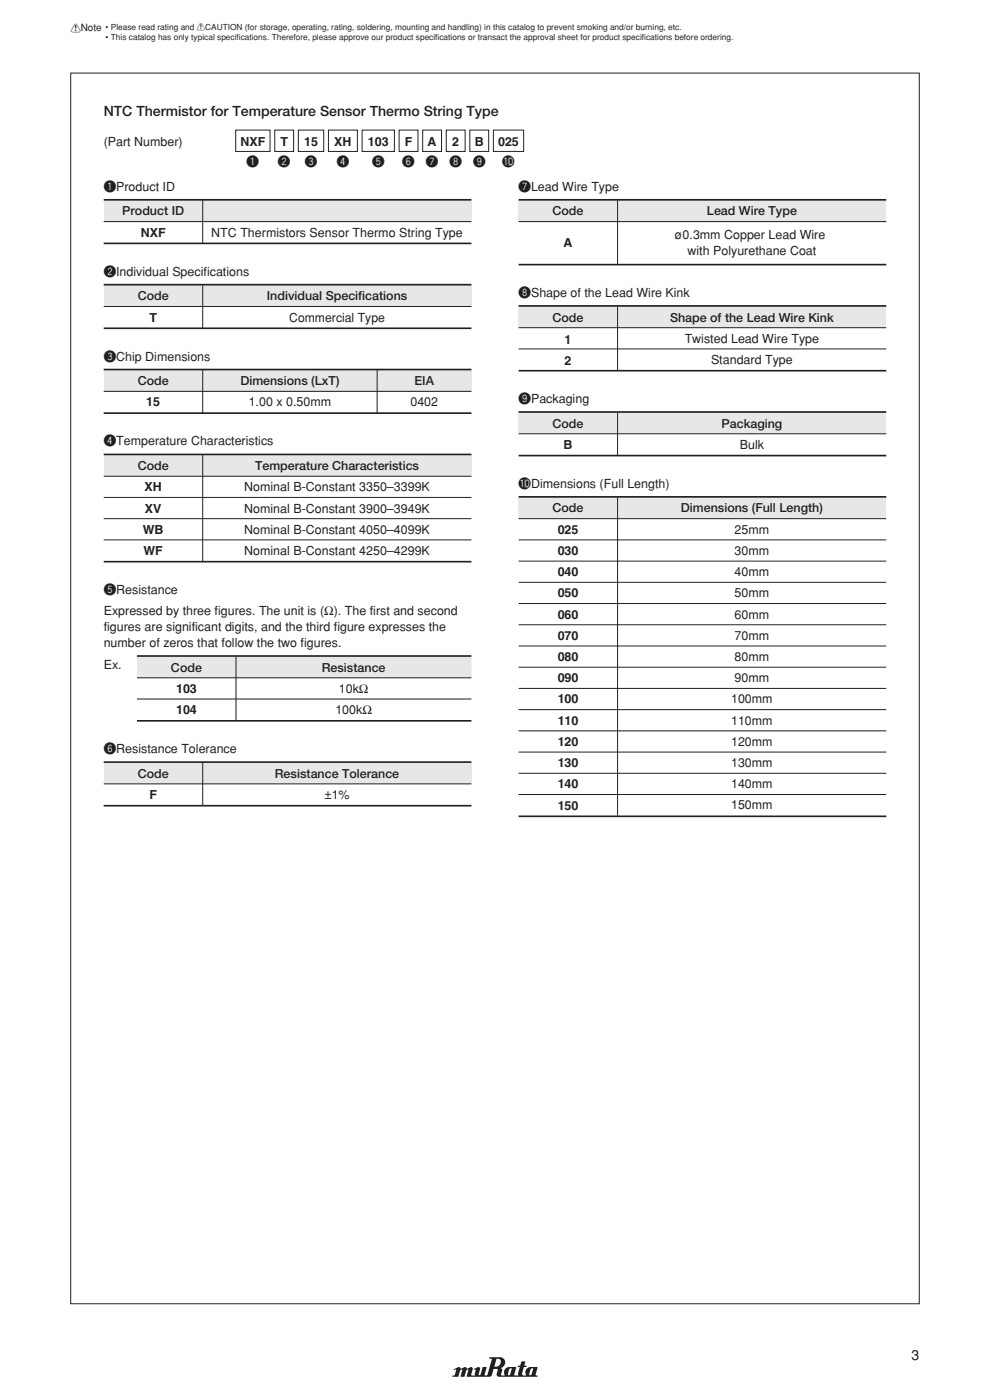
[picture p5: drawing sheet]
<svg xmlns="http://www.w3.org/2000/svg" width="210mm" height="297mm" viewBox="0 0 210 297" stroke-linecap="round" stroke-linejoin="round" font-family="sans-serif">
<defs><g id="words">
<g font-size="3" fill="#231f20">
<text x="22" y="24.5">NTC Thermistor for Temperature Sensor Thermo String Type</text>
<text x="193.3" y="288.6">3</text>
</g>
<g font-size="2.6" fill="#231f20">
<text x="22" y="30.9">(Part Number)</text>
<text x="51" y="31">NXF</text>
<text x="52.3" y="35.2">q</text>
<text x="59" y="35.2">w</text>
<text x="59.5" y="31">T</text>
<text x="64.5" y="31">15</text>
<text x="64.7" y="35.2">e</text>
<text x="70.9" y="31">XH</text>
<text x="71.4" y="35.2">r</text>
<text x="78" y="31">103</text>
<text x="78.9" y="35.2">t</text>
<text x="85.3" y="35.2">y</text>
<text x="85.9" y="31">F</text>
<text x="90.3" y="35.2">u</text>
<text x="90.7" y="31">A</text>
<text x="95.3" y="35.2">i</text>
<text x="95.9" y="31">2</text>
<text x="100.3" y="35.2">o</text>
<text x="100.7" y="31">B</text>
<text x="105.7" y="31">025</text>
<text x="106.5" y="35.2">!0</text>
<text x="22" y="40.5">qProduct ID</text>
<text x="110" y="40.5">uLead Wire Type</text>
<text x="25.9" y="45.7">Product ID</text>
<text x="117.2" y="45.7">Code</text>
<text x="149.9" y="45.7">Lead Wire Type</text>
<text x="29.9" y="50.2">NXF</text>
<text x="44.8" y="50.2">NTC Thermistors Sensor Thermo String Type</text>
<text x="119.5" y="52.5">A</text>
<text x="143.2" y="50.8">ø0.3mm Copper Lead Wire</text>
<text x="22" y="58.5">wIndividual Specifications</text>
<text x="145.8" y="54.1">with Polyurethane Coat</text>
<text x="29.2" y="63.7">Code</text>
<text x="56.6" y="63.7">Individual Specifications</text>
<text x="110" y="63">iShape of the Lead Wire Kink</text>
<text x="31.7" y="68.2">T</text>
<text x="61.3" y="68.2">Commercial Type</text>
<text x="117.2" y="68.3">Code</text>
<text x="142.1" y="68.2">Shape of the Lead Wire Kink</text>
<text x="22" y="76.5">eChip Dimensions</text>
<text x="119.8" y="72.9">1</text>
<text x="119.8" y="77.4">2</text>
<text x="145.2" y="72.7">Twisted Lead Wire Type</text>
<text x="150.8" y="77.2">Standard Type</text>
<text x="29.2" y="81.7">Code</text>
<text x="51" y="81.7">Dimensions (LxT)</text>
<text x="87.9" y="81.7">EIA</text>
<text x="31" y="86.2">15</text>
<text x="52.7" y="86.2">1.00 x 0.50mm</text>
<text x="87.1" y="86.2">0402</text>
<text x="110" y="85.5">oPackaging</text>
<text x="22" y="94.5">rTemperature Characteristics</text>
<text x="117.2" y="90.7">Code</text>
<text x="119.5" y="95.2">B</text>
<text x="153.1" y="90.7">Packaging</text>
<text x="156.9" y="95.2">Bulk</text>
<text x="29.2" y="99.7">Code</text>
<text x="54.1" y="99.7">Temperature Characteristics</text>
<text x="30.7" y="104.2">XH</text>
<text x="51.8" y="104.2">Nominal B-Constant 3350–3399K</text>
<text x="110" y="103.5">!0</text>
<text x="112.6" y="103.5">Dimensions (Full Length)</text>
<text x="30.3" y="113.2">WB</text>
<text x="30.7" y="108.7">XV</text>
<text x="51.8" y="108.7">Nominal B-Constant 3900–3949K</text>
<text x="51.8" y="113.2">Nominal B-Constant 4050–4099K</text>
<text x="117.2" y="108.7">Code</text>
<text x="118.3" y="113.2">025</text>
<text x="144.5" y="108.7">Dimensions (Full Length)</text>
<text x="155.8" y="113.2">25mm</text>
<text x="30.4" y="117.7">WF</text>
<text x="51.8" y="117.7">Nominal B-Constant 4250–4299K</text>
<text x="118.3" y="117.7">030</text>
<text x="155.8" y="117.7">30mm</text>
<text x="22" y="126">tResistance</text>
<text x="118.3" y="122.2">040</text>
<text x="155.8" y="122.2">40mm</text>
<text x="22" y="130.5">Expressed by three figures. The unit is (Ω). The first and second</text>
<text x="118.3" y="126.7">050</text>
<text x="118.3" y="131.2">060</text>
<text x="155.8" y="126.7">50mm</text>
<text x="155.8" y="131.2">60mm</text>
<text x="22" y="133.9">figures are significant digits, and the third figure expresses the</text>
<text x="22" y="137.3">number of zeros that follow the two figures.</text>
<text x="118.3" y="135.7">070</text>
<text x="155.8" y="135.7">70mm</text>
<text x="22" y="141.8">Ex.</text>
<text x="36.3" y="142.5">Code</text>
<text x="68.3" y="142.5">Resistance</text>
<text x="118.3" y="140.2">080</text>
<text x="155.8" y="140.2">80mm</text>
<text x="37.3" y="147">103</text>
<text x="71.9" y="147">10kΩ</text>
<text x="118.3" y="144.7">090</text>
<text x="118.3" y="149.2">100</text>
<text x="155.1" y="149.2">100mm</text>
<text x="155.8" y="144.7">90mm</text>
<text x="37.3" y="151.5">104</text>
<text x="71.1" y="151.5">100kΩ</text>
<text x="118.3" y="153.7">110</text>
<text x="155.1" y="153.7">110mm</text>
<text x="22" y="159.8">yResistance Tolerance</text>
<text x="118.3" y="158.2">120</text>
<text x="155.1" y="158.2">120mm</text>
<text x="29.2" y="165">Code</text>
<text x="58.3" y="165">Resistance Tolerance</text>
<text x="118.3" y="162.7">130</text>
<text x="118.3" y="167.2">140</text>
<text x="155.1" y="162.7">130mm</text>
<text x="155.1" y="167.2">140mm</text>
<text x="31.7" y="169.5">F</text>
<text x="68.8" y="169.5">±1%</text>
<text x="118.3" y="171.7">150</text>
<text x="155.1" y="171.7">150mm</text>
</g>
<text font-size="2.1" fill="#231f20" x="15" y="6.7">!Note</text>
<g font-size="1.8" fill="#231f20">
<text x="22.4" y="6.4">• Please read rating and !CAUTION (for storage, operating, rating, soldering, mounting and handling) in this catalog to prevent smoking and/or burning, etc.</text>
<text x="22.4" y="8.5">• This catalog has only typical specifcations. Therefore, please approve our product specif</text>
<text x="50.2" y="8.5">i</text>
<text x="92.3" y="8.5">i cations or transact the approval sheet for product specif</text>
<text x="136.2" y="8.5">i cations before ordering.</text>
</g>
</g></defs>
<path d="M96.3 290.5l.1 .1 .3-.1a1.12 1.12 0 0 1-.5 1.3h-.2v.3h1.2l.4-1.4 .4-.2-.2 1.6h.7l.4-1.4 .4-.2-.2 1.6 5-.1 .2-.3 .5-1.3 .8 .1-.3 1a.5 .5 0 0 0 .5 .6h8.2v-.3l-.4-.2 .4-1.6h-1.4a1.22 1.22 0 0 0-1 1.8l-.7-.1-.2-.2 .4-1.5 .6-.1v-.2l-.5-.1 .2-.8h-.8l-.3 .9-.5 .1v.2l.4 .1a2.02 2.02 0 0 0-.3 1.6l-.7 .1-.1-.2 .3-1.6a3.3 3.3 0 0 0-2 .2 1.35 1.35 0 0 0-.4 1.6h-.7l.2-1.2-.2-.4a1.18 1.18 0 0 0 .8-1.4 1.18 1.18 0 0 0-1.4-.9h-1.8l-.1 .3 .5 .1-.9 3.3-.2 .2-.4-.2 .4-1.6h-.8l-.5 1.6-.2 .1-.2-.1 .4-1.2-.4-.4-1 .4 .1 .2h.3l-.2 1.2h-.6l-.2-.2 .4-1.2-.2-.4h-.2l-.8 .4-.3-.4h-.2l-.8 .4-.5-.4zM105.3 288.3a.71 .71 0 0 1 .9 .3 .71 .71 0 0 1-.2 .9l-.3 .3-.8 .1zM108.1 290.4h.5l-.4 1.2-.3 .1-.2-.1zM112.6 290.4h.5l-.3 1.2-.4 .1-.2-.1z" fill="#231f20"/>
<path d="M15 15.5h180v261.1h-180z" fill="none" stroke="#231f20" stroke-width=".21"/>
<g fill="#e6e7e8">
<path d="M22 42.5h78v4.5h-78z"/>
<path d="M110 42.5h78v4.5h-78z"/>
<path d="M110 65h78v4.5h-78z"/>
<path d="M29.1 139.3h70.9v4.5h-70.9z"/>
</g>
<path d="M22 42.4h78M22 51.6h78M110 42.4h78M110 56.1h78M110 64.9h78M110 78.6h78M29.1 139.2h70.9M29.1 152.9h70.9" fill="none" stroke="#231f20" stroke-width=".35"/>
<path d="M22 47h78M43 42.5v9.1M110 47h78M110 69.5h78M110 74h78M29.1 143.8h70.9M29.1 148.3h70.9" fill="none" stroke="#231f20" stroke-width=".21"/>
<path d="M22 60.5h78v4.5h-78z" fill="#e6e7e8"/>
<path d="M22 60.4h78M22 69.6h78" fill="none" stroke="#231f20" stroke-width=".35"/>
<path d="M131 42.5v13.5M22 65h78M43 60.5v9.1M50.1 139.3v13.5" fill="none" stroke="#231f20" stroke-width=".21"/>
<path d="M22 161.8h78v4.5h-78z" fill="#e6e7e8"/>
<path d="M22 161.7h78M22 170.9h78" fill="none" stroke="#231f20" stroke-width=".35"/>
<path d="M22 166.3h78M43 161.8v9" fill="none" stroke="#231f20" stroke-width=".21"/>
<path d="M110 87.5h78v4.5h-78z" fill="#e6e7e8"/>
<path d="M110 87.4h78M110 96.7h78" fill="none" stroke="#231f20" stroke-width=".35"/>
<path d="M110 92h78M131 87.5v9" fill="none" stroke="#231f20" stroke-width=".21"/>
<path d="M110 105.5h78v4.5h-78z" fill="#e6e7e8"/>
<path d="M110 105.4h78M110 173.2h78" fill="none" stroke="#231f20" stroke-width=".35"/>
<g fill="none" stroke="#231f20" stroke-width=".21">
<path d="M131 65v13.5M110 110h78M110 114.5h78M110 119h78M131 105.5v67.6M110 123.5h78M110 128h78M110 132.5h78M110 137h78M110 141.5h78M110 146h78M110 150.5h78"/>
<path d="M110 155h78M110 159.5h78M110 164h78M110 168.6h78"/>
</g>
<path d="M22 96.5h78v4.5h-78z" fill="#e6e7e8"/>
<path d="M22 96.4h78M22 119.2h78" fill="none" stroke="#231f20" stroke-width=".35"/>
<path d="M43 96.5v22.7M22 101h78M22 105.5h78M22 110h78M22 114.5h78" fill="none" stroke="#231f20" stroke-width=".21"/>
<path d="M22 78.5h78v4.5h-78z" fill="#e6e7e8"/>
<path d="M22 78.4h78M22 87.6h78" fill="none" stroke="#231f20" stroke-width=".35"/>
<g fill="none" stroke="#231f20" stroke-width=".21">
<path d="M50 27.6h7.3v4.5h-7.3zM58.3 27.6h4v4.5h-4zM63.3 27.6h5.4v4.5h-5.4zM69.7 27.6h6.1v4.5h-6.1zM76.8 27.6h6.9v4.5h-6.9zM84.7 27.6h4v4.5h-4zM89.7 27.6h4v4.5h-4zM94.7 27.6h4v4.5h-4zM99.7 27.6h4v4.5h-4zM104.7 27.6h6.4v4.5h-6.4zM43 78.5v9.1M80 78.5v9.1"/>
<path d="M22 83h78"/>
</g>
<use href="#words"/>
</svg>
